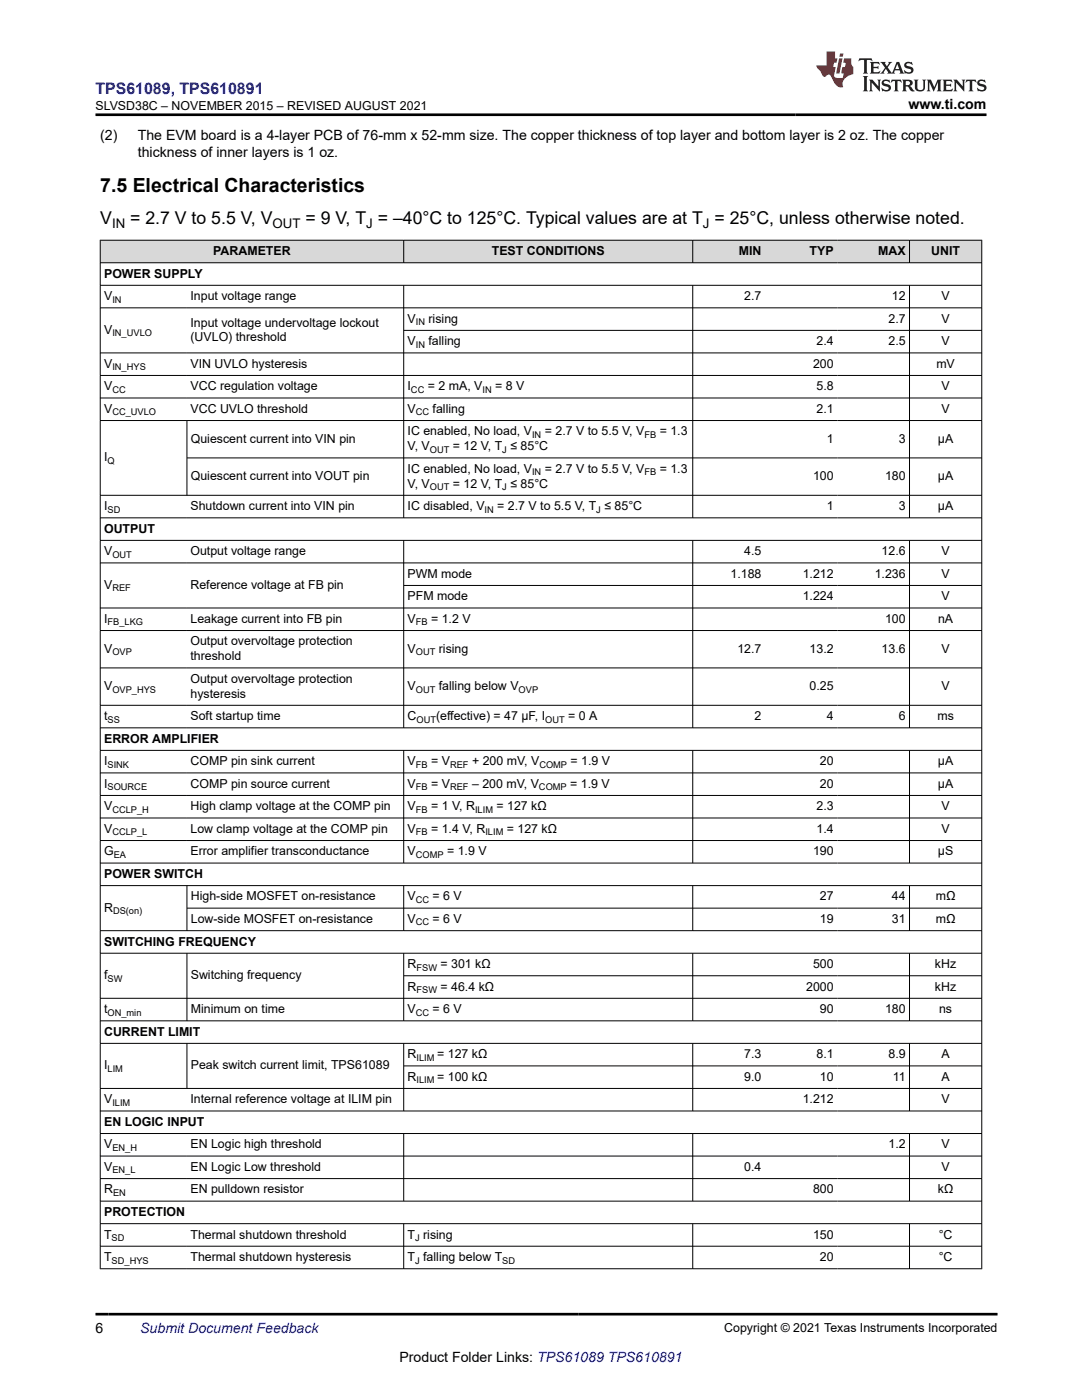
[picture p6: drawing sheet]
<svg xmlns="http://www.w3.org/2000/svg" width="216mm" height="279mm" viewBox="0 0 216 279" stroke-linecap="round" stroke-linejoin="round" font-family="sans-serif">
<defs><g id="words">
<text font-size="3.9" x="20" y="38.3">7.5 Electrical Characteristics</text>
<g font-size="3.5">
<text x="20" y="44.7">V</text>
<text x="26" y="44.7">= 2.7 V to 5.5 V, V</text>
<text x="60.9" y="44.7">= 9 V, T = –40°C to 125°C. Typical values are at T = 25°C, unless otherwise noted.</text>
</g>
<text font-size="3.2" fill="#00f" x="19.1" y="18.7">TPS61089, TPS610891</text>
<g font-size="2.8">
<text x="181.3" y="21.8">www.ti.com</text>
<text x="20" y="27.9">(2)</text>
<text x="27.5" y="27.9">The EVM board is a 4-layer PCB of 76-mm x 52-mm size. The copper thickness of top layer and bottom layer is 2 oz. The copper</text>
<text x="27.5" y="31.3">thickness of inner layers is 1 oz.</text>
<text x="19.1" y="266.1">6</text>
<text x="79.7" y="271.7">Product Folder Links: TPS61089 TPS610891</text>
</g>
<text font-size="2.8" fill="#00f" x="28" y="266.1">Submit Document Feedback</text>
<g font-size="2.6">
<text x="22.4" y="45.4">IN</text>
<text x="54.4" y="45.4">OUT</text>
<text x="73.1" y="45.4">J</text>
<text x="140.3" y="45.4">J</text>
</g>
<g font-size="2.5">
<text x="19" y="21.9">SLVSD38C – NOVEMBER 2015 – REVISED AUGUST 2021</text>
<text x="42.5" y="50.9">PARAMETER</text>
<text x="98.1" y="50.9">TEST CONDITIONS</text>
<text x="147.4" y="50.9">MIN</text>
<text x="161.6" y="50.9">TYP</text>
<text x="175.2" y="50.9">MAX</text>
<text x="185.8" y="50.9">UNIT</text>
<text x="20.8" y="55.4">POWER SUPPLY</text>
<text x="20.8" y="59.9">V</text>
<text x="38" y="59.9">Input voltage range</text>
<text x="148.5" y="59.9">2.7</text>
<text x="178" y="59.9">12</text>
<text x="187.9" y="59.9">V</text>
<text x="38" y="65.2">Input voltage undervoltage lockout</text>
<text x="81.3" y="64.4">V</text>
<text x="85.5" y="64.4">rising</text>
<text x="177.3" y="64.4">2.7</text>
<text x="187.9" y="64.4">V</text>
<text x="20.8" y="66.6">V</text>
<text x="38" y="68.1">(UVLO) threshold</text>
<text x="81.3" y="68.9">V</text>
<text x="85.5" y="68.9">falling</text>
<text x="162.9" y="68.9">2.4</text>
<text x="177.3" y="68.9">2.5</text>
<text x="187.9" y="68.9">V</text>
<text x="20.8" y="73.4">V</text>
<text x="20.8" y="77.9">V</text>
<text x="38" y="73.4">VIN UVLO hysteresis</text>
<text x="38" y="77.9">VCC regulation voltage</text>
<text x="81.3" y="77.9">I</text>
<text x="85.4" y="77.9">= 2 mA, V</text>
<text x="98.8" y="77.9">= 8 V</text>
<text x="162.2" y="73.4">200</text>
<text x="162.9" y="77.9">5.8</text>
<text x="186.8" y="73.4">mV</text>
<text x="187.9" y="77.9">V</text>
<text x="20.8" y="82.4">V</text>
<text x="38" y="82.4">VCC UVLO threshold</text>
<text x="81.3" y="82.4">V</text>
<text x="86.3" y="82.4">falling</text>
<text x="162.9" y="82.4">2.1</text>
<text x="187.9" y="82.4">V</text>
<text x="38.1" y="88.4">Quiescent current into VIN pin</text>
<text x="81.3" y="89.8">V, V</text>
<text x="81.3" y="86.9">IC enabled, No load, V</text>
<text x="90.4" y="89.8">= 12 V, T ≤ 85°C</text>
<text x="108.7" y="86.9">= 2.7 V to 5.5 V, V</text>
<text x="131.6" y="86.9">= 1.3</text>
<text x="165" y="88.4">1</text>
<text x="179.3" y="88.4">3</text>
<text x="187.2" y="88.4">µA</text>
<text x="20.8" y="92.1">I</text>
<text x="38.1" y="95.8">Quiescent current into VOUT pin</text>
<text x="81.3" y="94.3">IC enabled, No load, V</text>
<text x="108.7" y="94.3">= 2.7 V to 5.5 V, V</text>
<text x="131.6" y="94.3">= 1.3</text>
<text x="162.2" y="95.8">100</text>
<text x="176.6" y="95.8">180</text>
<text x="187.2" y="95.8">µA</text>
<text x="20.8" y="101.8">I</text>
<text x="38" y="101.8">Shutdown current into VIN pin</text>
<text x="81.3" y="97.3">V, V</text>
<text x="81.3" y="101.8">IC disabled, V</text>
<text x="90.4" y="97.3">= 12 V, T ≤ 85°C</text>
<text x="99.2" y="101.8">= 2.7 V to 5.5 V, T ≤ 85°C</text>
<text x="165" y="101.8">1</text>
<text x="179.3" y="101.8">3</text>
<text x="187.2" y="101.8">µA</text>
<text x="20.8" y="106.3">OUTPUT</text>
<text x="20.8" y="110.8">V</text>
<text x="38" y="110.8">Output voltage range</text>
<text x="148.5" y="110.8">4.5</text>
<text x="175.9" y="110.8">12.6</text>
<text x="187.9" y="110.8">V</text>
<text x="20.8" y="117.6">V</text>
<text x="38" y="117.6">Reference voltage at FB pin</text>
<text x="81.3" y="115.3">PWM mode</text>
<text x="81.3" y="119.8">PFM mode</text>
<text x="145.8" y="115.3">1.188</text>
<text x="160.2" y="115.3">1.212</text>
<text x="160.2" y="119.8">1.224</text>
<text x="174.5" y="115.3">1.236</text>
<text x="187.9" y="115.3">V</text>
<text x="187.9" y="119.8">V</text>
<text x="20.8" y="124.3">I</text>
<text x="38" y="124.3">Leakage current into FB pin</text>
<text x="81.3" y="124.3">V</text>
<text x="86" y="124.3">= 1.2 V</text>
<text x="176.6" y="124.3">100</text>
<text x="187.2" y="124.3">nA</text>
<text x="20.8" y="130.3">V</text>
<text x="38" y="128.8">Output overvoltage protection</text>
<text x="38" y="131.8">threshold</text>
<text x="81.3" y="130.3">V</text>
<text x="87.6" y="130.3">rising</text>
<text x="147.1" y="130.3">12.7</text>
<text x="161.6" y="130.3">13.2</text>
<text x="175.9" y="130.3">13.6</text>
<text x="187.9" y="130.3">V</text>
<text x="20.8" y="137.7">V</text>
<text x="38" y="136.3">Output overvoltage protection</text>
<text x="81.3" y="137.7">V</text>
<text x="87.6" y="137.7">falling below V</text>
<text x="161.6" y="137.7">0.25</text>
<text x="187.9" y="137.7">V</text>
<text x="20.8" y="143.7">t</text>
<text x="38" y="139.2">hysteresis</text>
<text x="38" y="143.7">Soft startup time</text>
<text x="81.3" y="143.7">C</text>
<text x="87" y="143.7">(effective) = 47 µF, I</text>
<text x="113.4" y="143.7">= 0 A</text>
<text x="150.6" y="143.7">2</text>
<text x="165" y="143.7">4</text>
<text x="179.3" y="143.7">6</text>
<text x="187" y="143.7">ms</text>
<text x="20.8" y="148.2">ERROR AMPLIFIER</text>
<text x="20.8" y="152.7">I</text>
<text x="38" y="152.7">COMP pin sink current</text>
<text x="81.3" y="152.7">V</text>
<text x="86" y="152.7">= V</text>
<text x="94.2" y="152.7">+ 200 mV, V</text>
<text x="113.9" y="152.7">= 1.9 V</text>
<text x="163.6" y="152.7">20</text>
<text x="187.2" y="152.7">µA</text>
<text x="20.8" y="157.2">I</text>
<text x="20.8" y="161.7">V</text>
<text x="38" y="157.2">COMP pin source current</text>
<text x="38" y="161.7">High clamp voltage at the COMP pin</text>
<text x="81.3" y="157.2">V</text>
<text x="81.3" y="161.7">V</text>
<text x="86" y="157.2">= V</text>
<text x="86" y="161.7">= 1 V, R</text>
<text x="94.2" y="157.2">– 200 mV, V</text>
<text x="99.1" y="161.7">= 127 kΩ</text>
<text x="113.8" y="157.2">= 1.9 V</text>
<text x="162.9" y="161.7">2.3</text>
<text x="163.6" y="157.2">20</text>
<text x="187.2" y="157.2">µA</text>
<text x="187.9" y="161.7">V</text>
<text x="20.8" y="166.2">V</text>
<text x="38" y="166.2">Low clamp voltage at the COMP pin</text>
<text x="81.3" y="166.2">V</text>
<text x="86" y="166.2">= 1.4 V, R</text>
<text x="101.1" y="166.2">= 127 kΩ</text>
<text x="162.9" y="166.2">1.4</text>
<text x="187.9" y="166.2">V</text>
<text x="20.8" y="170.7">G</text>
<text x="38" y="170.7">Error amplifier transconductance</text>
<text x="81.3" y="170.7">V</text>
<text x="89.2" y="170.7">= 1.9 V</text>
<text x="162.2" y="170.7">190</text>
<text x="187.2" y="170.7">µS</text>
<text x="20.8" y="175.2">POWER SWITCH</text>
<text x="38.1" y="179.7">High-side MOSFET on-resistance</text>
<text x="81.3" y="179.7">V</text>
<text x="86.3" y="179.7">= 6 V</text>
<text x="163.6" y="179.7">27</text>
<text x="178" y="179.7">44</text>
<text x="186.7" y="179.7">mΩ</text>
<text x="20.8" y="182">R</text>
<text x="38.1" y="184.2">Low-side MOSFET on-resistance</text>
<text x="81.3" y="184.2">V</text>
<text x="86.3" y="184.2">= 6 V</text>
<text x="163.6" y="184.2">19</text>
<text x="178" y="184.2">31</text>
<text x="186.7" y="184.2">mΩ</text>
<text x="20.8" y="188.7">SWITCHING FREQUENCY</text>
<text x="20.8" y="195.4">f</text>
<text x="38.1" y="195.4">Switching frequency</text>
<text x="81.3" y="193.2">R</text>
<text x="81.3" y="197.7">R</text>
<text x="87.9" y="193.2">= 301 kΩ</text>
<text x="87.9" y="197.7">= 46.4 kΩ</text>
<text x="160.9" y="197.7">2000</text>
<text x="162.2" y="193.2">500</text>
<text x="186.6" y="193.2">kHz</text>
<text x="186.6" y="197.7">kHz</text>
<text x="20.8" y="202.2">t</text>
<text x="38.1" y="202.2">Minimum on time</text>
<text x="81.3" y="202.2">V</text>
<text x="86.3" y="202.2">= 6 V</text>
<text x="163.6" y="202.2">90</text>
<text x="176.6" y="202.2">180</text>
<text x="187.4" y="202.2">ns</text>
<text x="20.8" y="206.7">CURRENT LIMIT</text>
<text x="20.8" y="213.4">I</text>
<text x="38.1" y="213.4">Peak switch current limit, TPS61089</text>
<text x="81.3" y="211.2">R</text>
<text x="81.3" y="215.7">R</text>
<text x="87.2" y="211.2">= 127 kΩ</text>
<text x="87.2" y="215.7">= 100 kΩ</text>
<text x="148.5" y="211.2">7.3</text>
<text x="148.5" y="215.7">9.0</text>
<text x="162.9" y="211.2">8.1</text>
<text x="163.6" y="215.7">10</text>
<text x="177.3" y="211.2">8.9</text>
<text x="178.2" y="215.7">11</text>
<text x="187.9" y="211.2">A</text>
<text x="187.9" y="215.7">A</text>
<text x="20.8" y="220.2">V</text>
<text x="38" y="220.2">Internal reference voltage at ILIM pin</text>
<text x="160.2" y="220.2">1.212</text>
<text x="187.9" y="220.2">V</text>
<text x="20.8" y="224.7">EN LOGIC INPUT</text>
<text x="20.8" y="229.2">V</text>
<text x="20.8" y="233.7">V</text>
<text x="38" y="229.2">EN Logic high threshold</text>
<text x="38" y="233.7">EN Logic Low threshold</text>
<text x="148.5" y="233.7">0.4</text>
<text x="177.3" y="229.2">1.2</text>
<text x="187.9" y="229.2">V</text>
<text x="187.9" y="233.7">V</text>
<text x="20.8" y="238.2">R</text>
<text x="38" y="238.2">EN pulldown resistor</text>
<text x="162.2" y="238.2">800</text>
<text x="187.2" y="238.2">kΩ</text>
<text x="20.8" y="242.7">PROTECTION</text>
<text x="20.8" y="247.2">T</text>
<text x="20.8" y="251.7">T</text>
<text x="38" y="247.2">Thermal shutdown threshold</text>
<text x="38" y="251.7">Thermal shutdown hysteresis</text>
<text x="81.3" y="247.2">T rising</text>
<text x="81.3" y="251.7">T falling below T</text>
<text x="162.2" y="247.2">150</text>
<text x="163.6" y="251.7">20</text>
<text x="187.3" y="247.2">°C</text>
<text x="187.3" y="251.7">°C</text>
<text x="144.5" y="265.8">Copyright © 2021 Texas Instruments Incorporated</text>
</g>
<g font-size="1.9">
<text x="22.4" y="60.4">IN</text>
<text x="83" y="64.9">IN</text>
<text x="22.4" y="67.1">IN_UVLO</text>
<text x="83" y="69.4">IN</text>
<text x="22.4" y="73.9">IN_HYS</text>
<text x="22.4" y="78.4">CC</text>
<text x="22.4" y="82.9">CC_UVLO</text>
<text x="82" y="78.4">CC</text>
<text x="83" y="82.9">CC</text>
<text x="96.3" y="78.4">IN</text>
<text x="106.2" y="87.4">IN</text>
<text x="128.6" y="87.4">FB</text>
<text x="21.5" y="92.6">Q</text>
<text x="85.8" y="90.3">OUT</text>
<text x="100.2" y="90.3">J</text>
<text x="106.2" y="94.8">IN</text>
<text x="128.6" y="94.8">FB</text>
<text x="85.8" y="97.8">OUT</text>
<text x="100.2" y="97.8">J</text>
<text x="21.5" y="102.3">SD</text>
<text x="96.7" y="102.3">IN</text>
<text x="119" y="102.3">J</text>
<text x="22.4" y="111.3">OUT</text>
<text x="22.4" y="118">REF</text>
<text x="21.5" y="124.8">FB_LKG</text>
<text x="83" y="124.8">FB</text>
<text x="22.4" y="130.8">OVP</text>
<text x="83" y="130.8">OUT</text>
<text x="22.4" y="138.2">OVP_HYS</text>
<text x="83" y="138.2">OUT</text>
<text x="103.5" y="138.2">OVP</text>
<text x="21.5" y="144.2">SS</text>
<text x="83.1" y="144.2">OUT</text>
<text x="108.8" y="144.2">OUT</text>
<text x="21.5" y="153.2">SINK</text>
<text x="83" y="153.2">FB</text>
<text x="89.8" y="153.2">REF</text>
<text x="107.6" y="153.2">COMP</text>
<text x="21.5" y="157.7">SOURCE</text>
<text x="83" y="157.7">FB</text>
<text x="89.8" y="157.7">REF</text>
<text x="107.6" y="157.7">COMP</text>
<text x="22.4" y="162.2">CCLP_H</text>
<text x="22.4" y="166.7">CCLP_L</text>
<text x="83" y="162.2">FB</text>
<text x="83" y="166.7">FB</text>
<text x="94.8" y="162.2">ILIM</text>
<text x="96.8" y="166.7">ILIM</text>
<text x="22.7" y="171.2">EA</text>
<text x="83" y="171.2">COMP</text>
<text x="22.6" y="182.4">DS(on)</text>
<text x="83" y="180.2">CC</text>
<text x="83" y="184.7">CC</text>
<text x="21.5" y="195.9">SW</text>
<text x="83.1" y="193.7">FSW</text>
<text x="21.5" y="202.7">ON_min</text>
<text x="83" y="202.7">CC</text>
<text x="83.1" y="198.2">FSW</text>
<text x="21.5" y="213.9">LIM</text>
<text x="83.1" y="211.7">ILIM</text>
<text x="22.4" y="220.7">ILIM</text>
<text x="83.1" y="216.2">ILIM</text>
<text x="22.4" y="229.7">EN_H</text>
<text x="22.4" y="234.2">EN_L</text>
<text x="22.6" y="238.7">EN</text>
<text x="22.3" y="247.7">SD</text>
<text x="82.8" y="247.7">J</text>
<text x="22.3" y="252.2">SD_HYS</text>
<text x="82.8" y="252.2">J</text>
<text x="100.2" y="252.2">SD</text>
</g>
</g></defs>
<g fill="#d8d8d8">
<path d="M20 47.9h175.9v4.5h-175.9z" fill-rule="evenodd"/>
<path d="M20.1 48h60.4v4.4h-60.4z" fill-rule="evenodd"/>
<path d="M80.6 48h57.6v4.4h-57.6z" fill-rule="evenodd"/>
<path d="M138.3 48h14.3v4.4h-14.3z" fill-rule="evenodd"/>
<path d="M152.6 48h14.5v4.4h-14.5z" fill-rule="evenodd"/>
<path d="M167.1 48h14.3v4.4h-14.3z" fill-rule="evenodd"/>
<path d="M181.5 48h14.3v4.4h-14.3z" fill-rule="evenodd"/>
</g>
<g fill="none" stroke="#000" stroke-width=".2">
<path d="M19.9 47.9h176.1M19.9 52.4h176.1M19.9 56.9h176.1M20 47.9v205.4M80.6 47.9v4.6M80.6 56.9v46.5M138.2 47.9v4.6M138.2 56.9v46.5M181.5 47.9v4.6M181.5 56.9v46.5M195.9 47.9v205.4M19.9 61.4h176.1"/>
<path d="M19.9 74.9h176.1M19.9 79.4h176.1M80.6 65.9h115.4M196 70.4h-176.1M19.9 83.9h176.1M19.9 98.8h176.1M37.3 83.9v15M37.3 91.4h158.7M19.9 103.3h176.1M19.9 107.8h176.1M19.9 112.3h176.1M80.6 107.8v37.5"/>
<path d="M80.6 116.8h115.4M138.2 107.8v37.5M181.5 107.8v37.5M19.9 125.8h176.1M19.9 133.3h176.1M196 121.3h-176.1M19.9 140.8h176.1M19.9 145.3h176.1M19.9 149.8h176.1M19.9 154.3h176.1M19.9 158.8h176.1M80.6 149.8v22.5"/>
<path d="M138.2 149.8v22.5M181.5 149.8v22.5M19.9 163.2h176.1M19.9 167.7h176.1M19.9 172.2h176.1M19.9 176.7h176.1M37.3 176.7v9.1M80.6 176.7v9.1M138.2 176.7v9.1M181.5 176.7v9.1M19.9 185.7h176.1M19.9 190.2h176.1"/>
<path d="M19.9 199.2h176.1M37.3 190.2v13.6M37.3 181.2h158.7M80.6 190.2v13.6M80.6 194.7h115.4M138.2 190.2v13.6M181.5 190.2v13.6M19.9 203.7h176.1M19.9 208.2h176.1M19.9 217.2h176.1M37.3 208.2v9.1M80.6 208.2v13.6"/>
<path d="M80.6 212.7h115.4M138.2 208.2v13.6M181.5 208.2v13.6M19.9 221.7h176.1M19.9 226.2h176.1M19.9 230.7h176.1M19.9 235.2h176.1M19.9 239.7h176.1M80.6 226.2v13.6M138.2 226.2v13.6M181.5 226.2v13.6M19.9 244.2h176.1"/>
<path d="M19.9 248.7h176.1M19.9 253.2h176.1M80.6 244.2v9.1M138.2 244.2v9.1M181.5 244.2v9.1"/>
</g>
<path d="M171.5 11.6l-.2 .6 .5-.2h.6v.1v2.2l-.2 .4h1l-.2-.4v-2.2v-.1h.5l.6 .2-.2-.6zM173.6 12.4l.2 .3v1.6l-.2 .4h1.9l.1-.6a1.08 1.08 0 0 1-1.3 .2v-.7h.6l.4 .2v-.7l-.4 .2h-.6v-.5l.2-.2a1 1 0 0 1 1 .3l-.1-.5zM175.7 12.4l.9 1.1-1 1.2h.9l-.2-.2 .5-.8 .4 .8-.2 .2h1.6l-.2-.2 .2-.5h.9l.1 .5-.1 .2h.9l-.2-.4-.8-1.9h-.5l-.9 2.1-.9-1.1 .9-1h-.8l.2 .2-.4 .6-.4-.6 .2-.2zM179 12.8l.4 1h-.7zM180.7 12.5a.65 .65 0 0 0-.2 .7 .65 .65 0 0 0 .6 .5l.6 .1 .1 .3a.79 .79 0 0 1-.7 .4 .79 .79 0 0 1-.7-.5l.1 .7 .2-.1a.93 .93 0 0 0 1.1 0 .93 .93 0 0 0 .4-.9 1.46 1.46 0 0 0-1.2-.6l-.1-.3a1.09 1.09 0 0 1 1.2 .2l-.2-.6-.1 .1-.5-.2zM172.2 15.2l.2 .4v2.2l-.2 .4h1l-.2-.4v-2.2l.2-.4zM173.4 15.9l.2 .4v1.5l-.2 .4h.8l-.3-.4 .1-1.3 1.6 1.8v-2l.2-.4h-.7l.1 .2 .1 1.1-1.2-1.3zM176.2 16a.65 .65 0 0 0-.2 .8 .65 .65 0 0 0 .6 .4l.6 .2 .1 .2a.79 .79 0 0 1-.7 .4 .79 .79 0 0 1-.7-.5l.1 .7 .2-.1a.93 .93 0 0 0 1.1 .1 .93 .93 0 0 0 .4-1 1.46 1.46 0 0 0-1.2-.5l-.1-.4a1.09 1.09 0 0 1 1.2 .2l-.1-.6-.2 .1-.5-.1zM177.9 15.9l-.1 .6a.63 .63 0 0 1 .8-.3v1.6l-.3 .4h1l-.2-.4v-1.6a.66 .66 0 0 1 .8 .3l-.1-.6zM180 15.9l.2 .4v1.5l-.2 .4h1l-.2-.2-.1-.7h.5l.1 .2a.79 .79 0 0 0 1.2 .6l-1-.9a.61 .61 0 0 0 .6-.6 .61 .61 0 0 0-.5-.7zM180.8 16.2h.1a.47 .47 0 0 1 .5 .1 .47 .47 0 0 1 .1 .5l-.1 .1-.7 .1zM182.3 15.9l.2 .2a2.27 2.27 0 0 0 .4 2 1.04 1.04 0 0 0 1.7-.7v-1.3l.2-.2h-.8l.2 .4v1.1a.6 .6 0 0 1-.6 .6 .6 .6 0 0 1-.6-.6v-1.1l.3-.4zM184.9 15.9l.2 .4v1.5l-.2 .4h.8l-.3-.4v-1.4l.9 1.9 .9-1.9v1.4l-.3 .4h1l-.2-.4v-1.5l.2-.4h-.8l-.7 1.5-.6-1.5zM188.1 15.9l.2 .4v1.5l-.2 .4h1.9l.1-.6a1.09 1.09 0 0 1-1.3 .2v-.7h.6l.4 .2v-.6l-.4 .2h-.6v-.6l.2-.1a1.01 1.01 0 0 1 1 .3l-.1-.6zM190.2 15.9l.3 .4v1.5l-.3 .4h.8l-.2-.4v-1.3l1.6 1.8v-2l.2-.4h-.7l.2 .2v1.1l-1.2-1.3zM192.8 15.9l-.1 .6a.63 .63 0 0 1 .8-.3v1.6l-.3 .4h1l-.2-.4v-1.6a.66 .66 0 0 1 .8 .3l-.1-.6zM195.2 16a.65 .65 0 0 0-.2 .8 .65 .65 0 0 0 .6 .4l.6 .2 .2 .2a.79 .79 0 0 1-.7 .4 .79 .79 0 0 1-.7-.5l.1 .7 .2-.1a.93 .93 0 0 0 1 .1 .93 .93 0 0 0 .5-1 1.46 1.46 0 0 0-1.3-.5v-.4a1.09 1.09 0 0 1 1.2 .2l-.2-.6-.2 .1-.5-.1z" fill="#231f20"/>
<path d="M164.9 10.3v2.7h-2l.1 .4 .8 1a.95 .95 0 0 0 1 .9 .59 .59 0 0 1 .5-.4 .59 .59 0 0 1 .5 .3l.4 .8a1.59 1.59 0 0 0 2.1 1.4 1.61 1.61 0 0 1 1-2.3l1-.3-.1-1.5a1.59 1.59 0 0 1-.3-1.7h-1.5l-.2 .9h.6l-.2 .9h-.5l-.2 .9v.3l.4 .1-.1 .9h-.7a.73 .73 0 0 1-1-.7l.3-1.5h-.5l.1-.9h.5l.2-.9h-.5v-1.3zM167.4 11.6l-.6 3.1h.7l.6-3.1zM167.6 10.7l-.1 .6h.7l.1-.6z" fill="#ed1c24"/>
<path d="M19.1 22.9h177.8M19.1 262.3h179.9" fill="none" stroke="#000" stroke-width=".53"/>
<use href="#words"/>
</svg>
